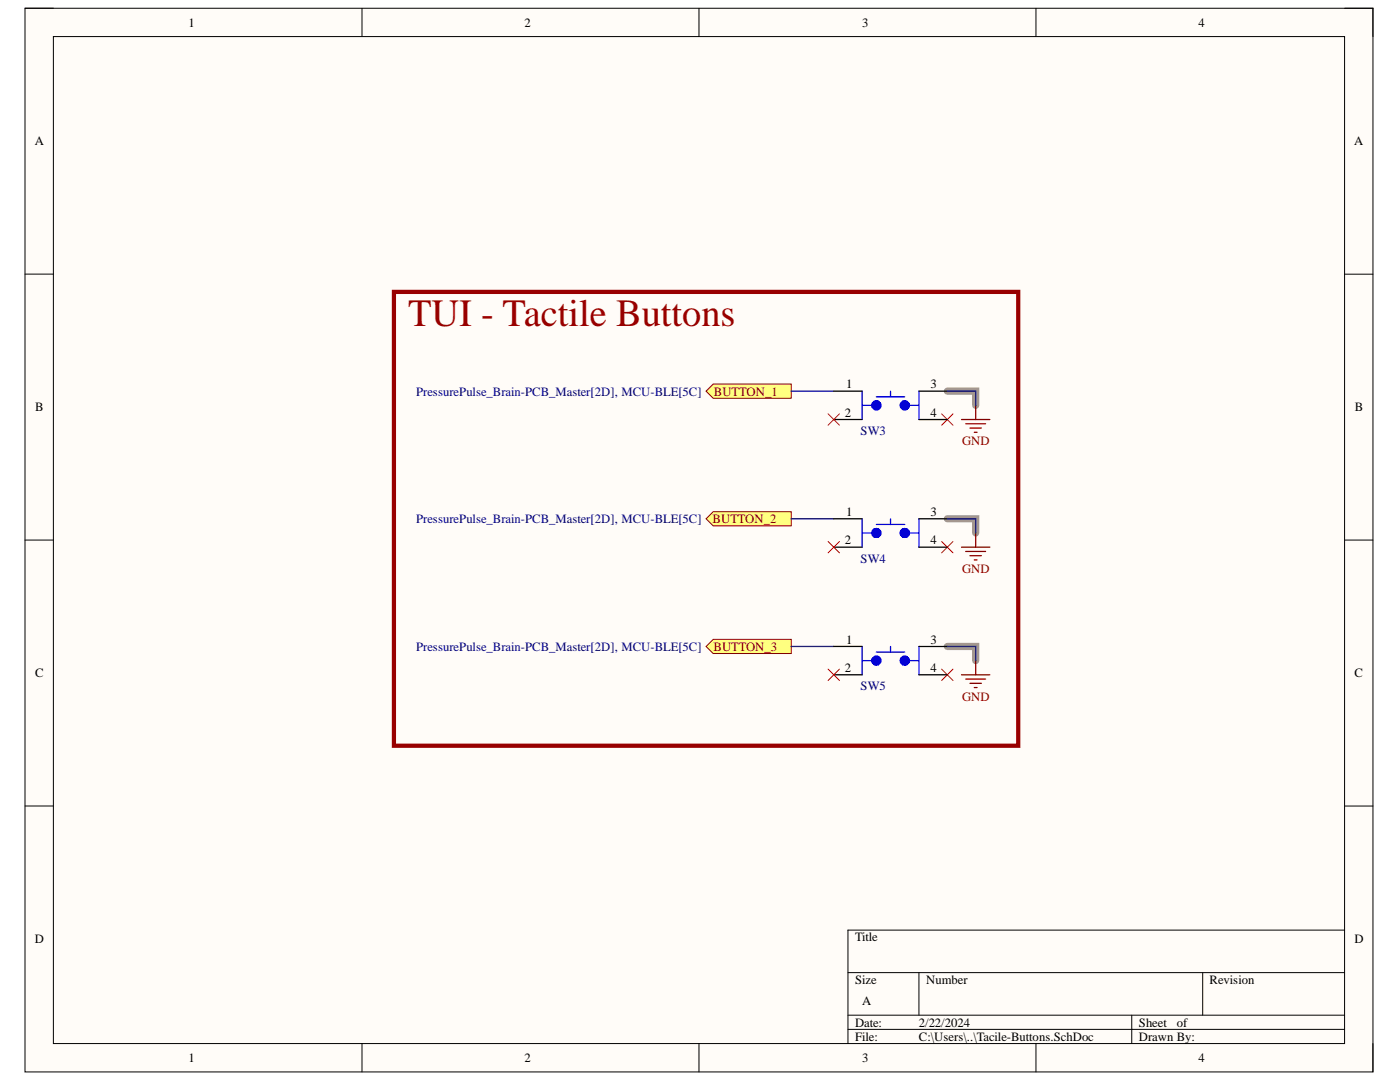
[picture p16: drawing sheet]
<svg xmlns="http://www.w3.org/2000/svg" width="279mm" height="216mm" viewBox="0 0 279 216" stroke-linecap="round" stroke-linejoin="round" font-family="sans-serif">
<defs><g id="words">
<text font-size="7.7" fill="#980000" x="81.4" y="65.1">TUI - Tactile Buttons</text>
<g font-size="2.5">
<text x="37.6" y="5.3">1</text>
<text x="104.7" y="5.3">2</text>
<text x="172.1" y="5.3">3</text>
<text x="239.2" y="5.3">4</text>
<text x="6.9" y="29">A</text>
<text x="270.2" y="29">A</text>
<text x="168.9" y="77.5">1</text>
<text x="185.7" y="77.5">3</text>
<text x="7" y="82.1">B</text>
<text x="168.6" y="83.2">2</text>
<text x="185.7" y="83.2">4</text>
<text x="270.4" y="82.1">B</text>
<text x="168.9" y="102.9">1</text>
<text x="185.7" y="102.9">3</text>
<text x="168.6" y="108.6">2</text>
<text x="185.7" y="108.6">4</text>
<text x="168.9" y="128.5">1</text>
<text x="185.7" y="128.5">3</text>
<text x="7" y="135.1">C</text>
<text x="168.6" y="134.1">2</text>
<text x="185.7" y="134.1">4</text>
<text x="270.3" y="135.1">C</text>
<text x="6.9" y="188.2">D</text>
<text x="170.6" y="187.9">Title</text>
<text x="270.3" y="188.2">D</text>
<text x="170.6" y="196.3">Size</text>
<text x="184.8" y="196.3">Number</text>
<text x="241.4" y="196.3">Revision</text>
<text x="172.1" y="200.6">A</text>
<text x="170.6" y="204.9">Date:</text>
<text x="170.6" y="207.6">File:</text>
<text x="183.4" y="204.9">2/22/2024</text>
<text x="183.4" y="207.6">C:\Users\..\Tacile-Buttons.SchDoc</text>
<text x="227.3" y="204.9">Sheet</text>
<text x="227.3" y="207.6">Drawn By:</text>
<text x="234.9" y="204.9">of</text>
<text x="37.6" y="211.9">1</text>
<text x="104.7" y="211.9">2</text>
<text x="172.1" y="211.9">3</text>
<text x="239.2" y="211.9">4</text>
</g>
<g font-size="2.5" fill="#000080">
<text x="83" y="78.9">PressurePulse_Brain-PCB_Master[2D], MCU-BLE[5C]</text>
<text x="171.7" y="86.8">SW3</text>
<text x="83" y="104.4">PressurePulse_Brain-PCB_Master[2D], MCU-BLE[5C]</text>
<text x="171.7" y="112.3">SW4</text>
<text x="83" y="129.8">PressurePulse_Brain-PCB_Master[2D], MCU-BLE[5C]</text>
<text x="171.7" y="137.8">SW5</text>
</g>
<g font-size="2.5" fill="#800000">
<text x="142.5" y="78.9">BUTTON_1</text>
<text x="192" y="88.8">GND</text>
<text x="142.2" y="104.4">BUTTON_2</text>
<text x="192" y="114.3">GND</text>
<text x="142.4" y="129.8">BUTTON_3</text>
<text x="192" y="139.8">GND</text>
</g>
</g></defs>
<path d="M5 1.6h269v212.3h-269z" fill-rule="evenodd" fill="#fffcf8"/>
<path d="M5 1.6h269v212.3h-269z" fill="none" stroke="#000" stroke-width=".2"/>
<path d="M10.7 7.3h257.6v200.9h-257.6z" fill-rule="evenodd" fill="#fffcf8"/>
<g fill="none" stroke="#000" stroke-width=".2">
<path d="M5 1.6h5.7M10.7 7.3h257.6v200.9h-257.6zM72.2 1.6v5.7M139.5 1.6v5.7M206.8 1.6v5.7M268.3 1.6h5.7v5.7M5 54.7h5.7M268.3 54.7h5.7M5 107.8h5.7M268.3 107.8h5.7M5 160.8h5.7M268.3 160.8h5.7"/>
<path d="M169.2 194.1h99.1M183.4 194.1v8.5M240 194.1v8.5M268.3 185.6h-99.1v22.6M72.2 208.2v5.7M139.5 208.2v5.7M169.2 202.6h99.1M169.2 205.4h99.1M206.8 208.2v5.7M225.9 202.6v5.6M274 208.2v5.7"/>
</g>
<path d="M189.1 78.1h5.6v2.8M189.1 103.5h5.6v2.8M189.1 129h5.6v2.8" fill="none" stroke="#a6968d" stroke-width="1.4"/>
<path d="M187.9 82.6l2.3 2.2M190.2 82.6l-2.3 2.2" fill="none" stroke="#f00" stroke-width=".2"/>
<path d="M140.9 78.1l1.4-1.5h15.6v2.9h-15.6z" fill-rule="evenodd" fill="#ffff80"/>
<path d="M140.9 78.1l1.4-1.5h15.6v2.9h-15.6z" fill="none" stroke="#800000" stroke-width=".2"/>
<path d="M157.9 78.1h8.5" fill="none" stroke="#000080" stroke-width=".25"/>
<path d="M187.9 133.5l2.3 2.3M190.2 133.5l-2.3 2.3" fill="none" stroke="#f00" stroke-width=".2"/>
<path d="M140.9 129l1.4-1.4h15.6v2.8h-15.6z" fill-rule="evenodd" fill="#ffff80"/>
<path d="M140.9 129l1.4-1.4h15.6v2.8h-15.6z" fill="none" stroke="#800000" stroke-width=".2"/>
<path d="M157.9 129h8.5" fill="none" stroke="#000080" stroke-width=".25"/>
<path d="M187.9 108l2.3 2.3M190.2 108l-2.3 2.3" fill="none" stroke="#f00" stroke-width=".2"/>
<path d="M140.9 103.5l1.4-1.4h15.6v2.8h-15.6z" fill-rule="evenodd" fill="#ffff80"/>
<path d="M140.9 103.5l1.4-1.4h15.6v2.8h-15.6z" fill="none" stroke="#800000" stroke-width=".2"/>
<path d="M189.1 78.1h5.6v2.8M157.9 103.5h8.5M189.1 103.5h5.6v2.8M189.1 129h5.6v2.8" fill="none" stroke="#000080" stroke-width=".25"/>
<path d="M78.6 58.2h124.6v90.6h-124.6z" fill="none" stroke="#980000" stroke-width=".85"/>
<g fill="none" stroke="#00f" stroke-width=".25">
<path d="M172.1 78.1v5.6M174.9 79.2h5.7M177.7 78.1v1.1M183.4 78.1v5.6M172.1 80.9h2.8M180.6 80.9h2.8M172.1 103.5v5.7M172.1 106.3h2.8M174.9 104.6h5.7M177.7 103.5v1.1M180.6 106.3h2.8M183.4 103.5v5.7"/>
<path d="M172.1 129v5.6M172.1 131.8h2.8M174.9 130.1h5.7M177.7 129v1.1M180.6 131.8h2.8M183.4 129v5.6"/>
</g>
<g fill="none" stroke="#00f" stroke-width="1.4">
<circle cx="174.9" cy="80.9" r=".29"/>
<circle cx="180.6" cy="80.9" r=".29"/>
<circle cx="174.9" cy="106.3" r=".29"/>
<circle cx="180.6" cy="106.3" r=".29"/>
<circle cx="174.9" cy="131.8" r=".28"/>
<circle cx="180.6" cy="131.8" r=".28"/>
</g>
<path d="M166.4 78.1h5.7M183.4 78.1h5.7M166.4 83.7h5.7M183.4 83.7h5.7M166.4 103.5h5.7M166.4 109.2h5.7M183.4 103.5h5.7M183.4 109.2h5.7M166.4 129h5.7M166.4 134.6h5.7M183.4 129h5.7M183.4 134.6h5.7" fill="none" stroke="#000" stroke-width=".25"/>
<g fill="none" stroke="#800000" stroke-width=".25">
<path d="M191.9 83.7h5.6M192.7 84.6h4M193.6 85.4h2.3M194.4 86.3h.6M194.7 80.9v2.8M191.9 109.2h5.6M192.7 110h4M193.6 110.9h2.3M194.4 111.7h.6M194.7 106.3v2.9M191.9 134.6h5.6M192.7 135.5h4"/>
<path d="M193.6 136.3h2.3M194.4 137.2h.6M194.7 131.8v2.8"/>
</g>
<path d="M165.3 82.6l2.2 2.2M167.5 82.6l-2.2 2.2M165.3 108l2.2 2.3M167.5 108l-2.2 2.3M165.3 133.5l2.2 2.3M167.5 133.5l-2.2 2.3" fill="none" stroke="#f00" stroke-width=".2"/>
<use href="#words"/>
</svg>
